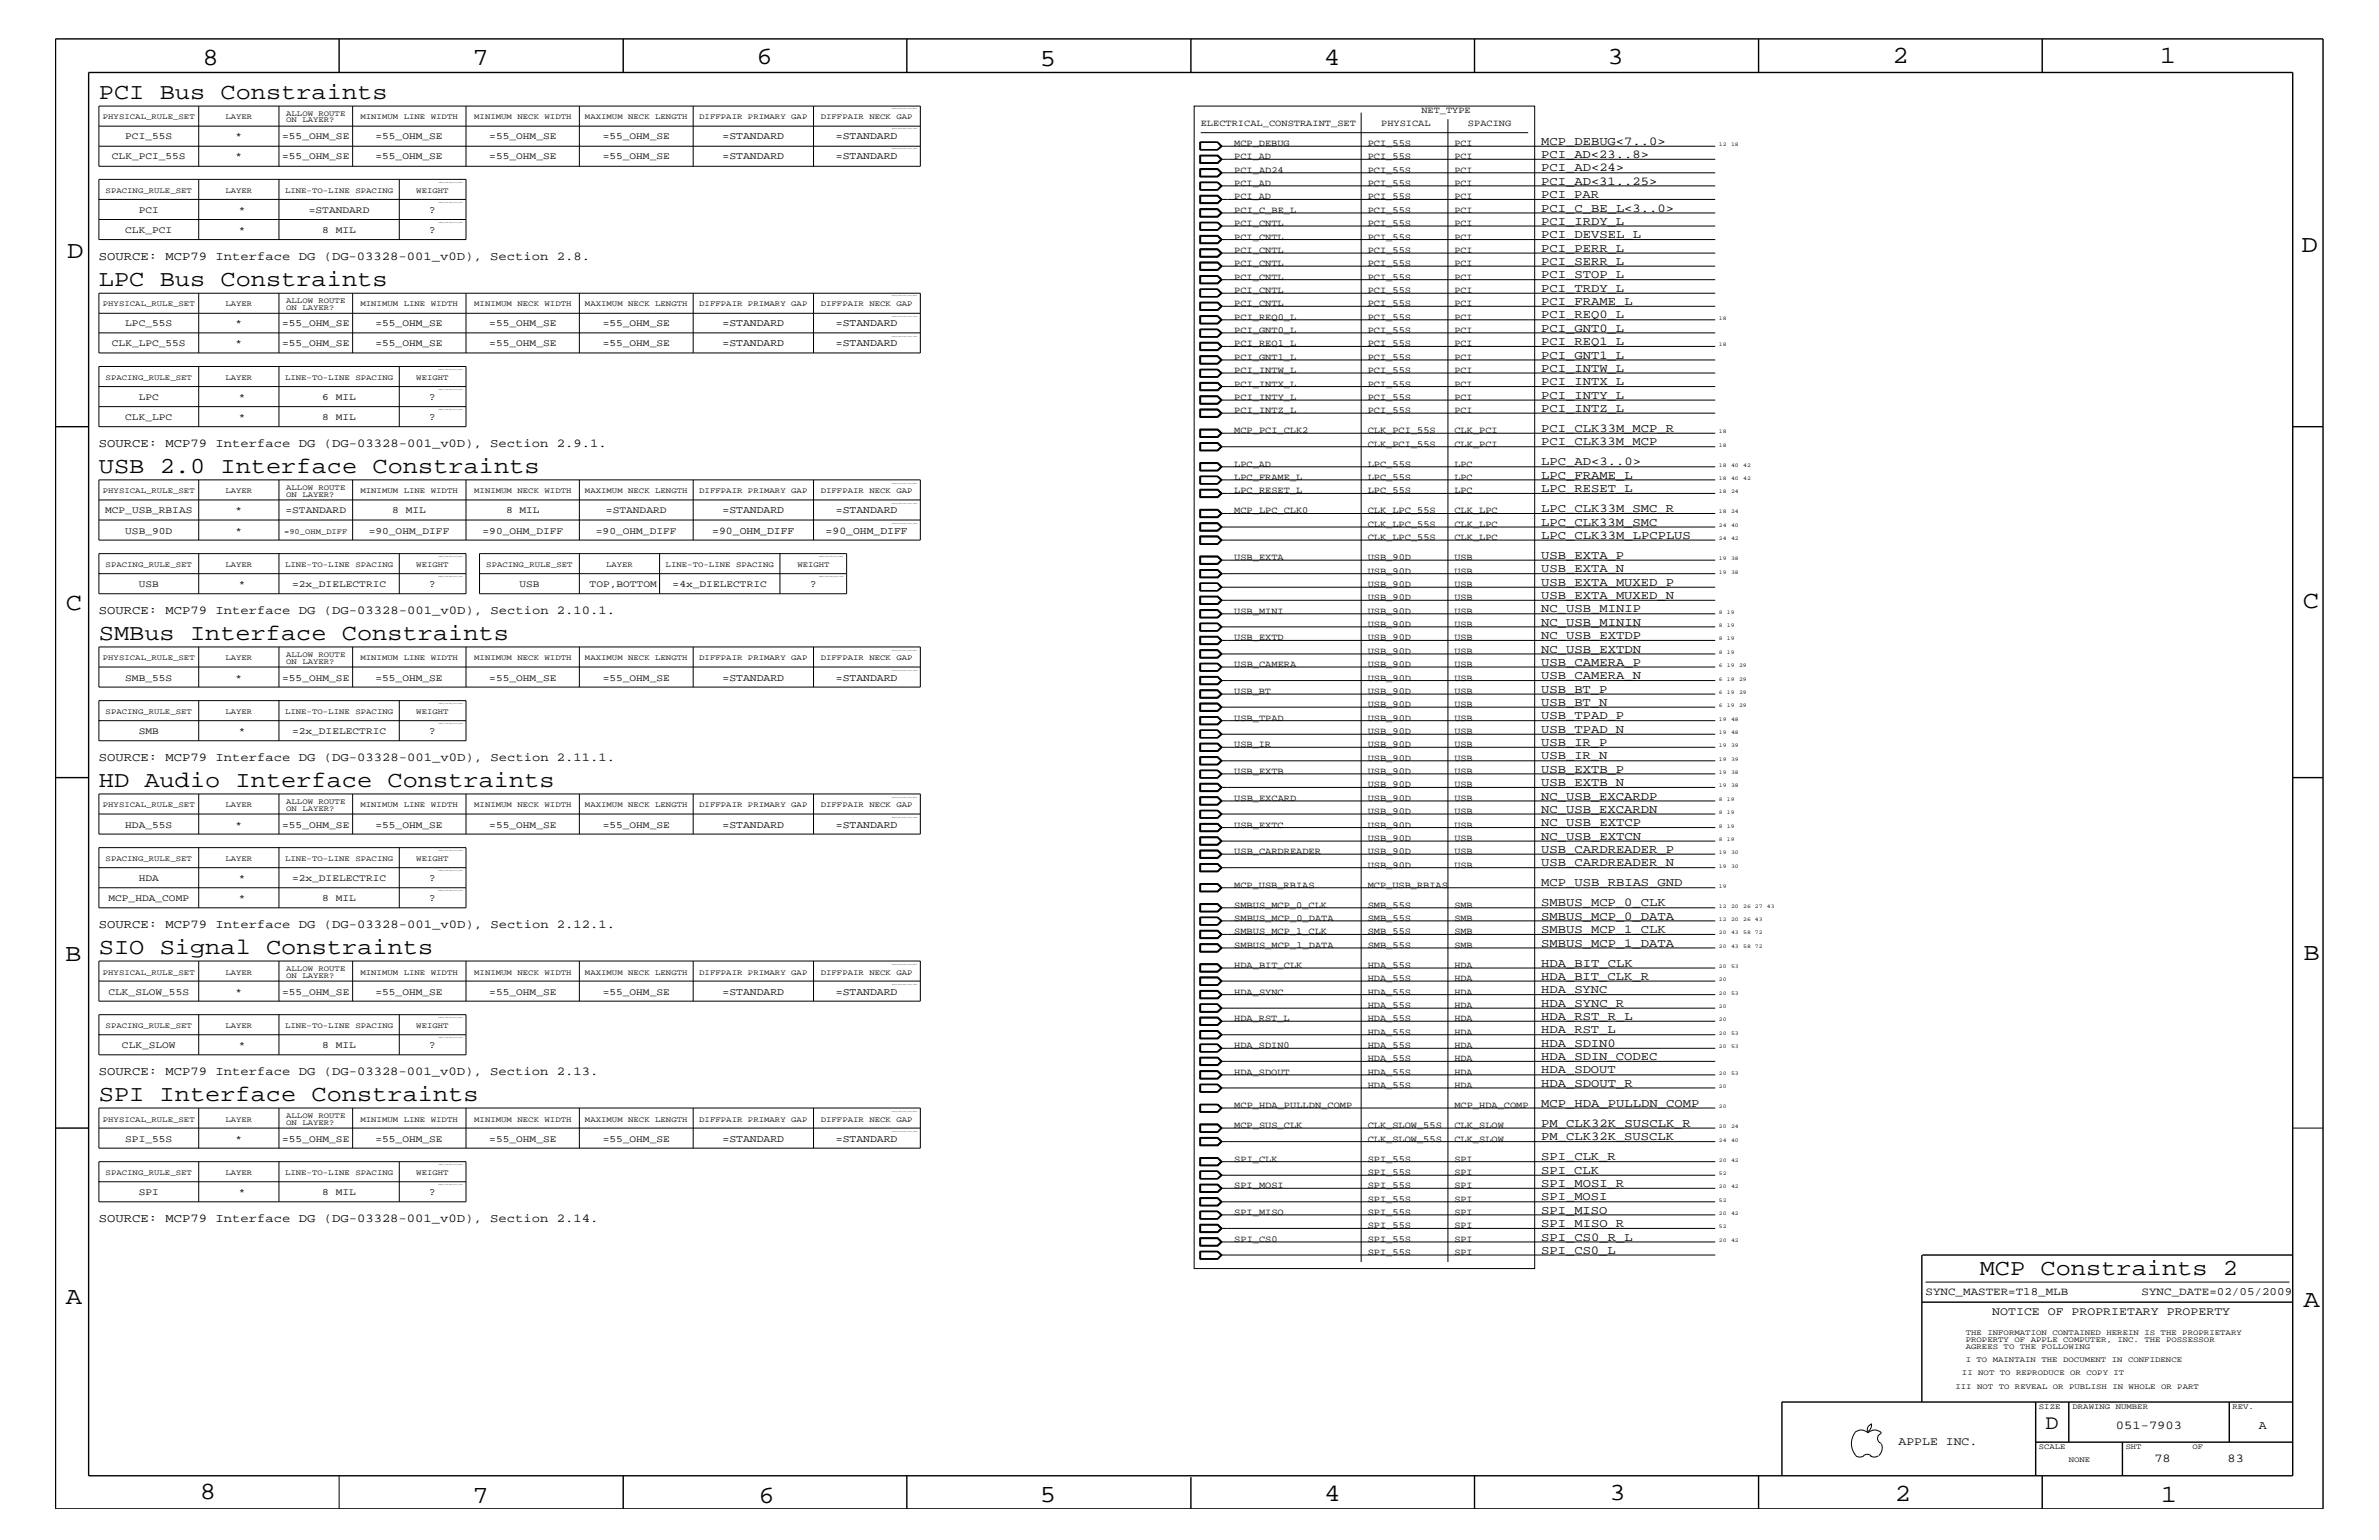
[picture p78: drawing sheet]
<svg xmlns="http://www.w3.org/2000/svg" width="432mm" height="279mm" viewBox="0 0 432 279" stroke-linecap="round" stroke-linejoin="round" font-family="sans-serif">
<defs><g id="words">
<g font-size="4.5">
<text x="36.7" y="11.7">8</text>
<text x="85.8" y="11.7">7</text>
<text x="137.3" y="11.5">6</text>
<text x="240.3" y="11.7">4</text>
<text x="291.8" y="11.5">3</text>
<text x="343.5" y="11.5">2</text>
<text x="392" y="11.5">1</text>
<text x="188.7" y="12.1">5</text>
<text x="12.2" y="46.8">D</text>
<text x="417.7" y="45.7">D</text>
<text x="11.9" y="110.6">C</text>
<text x="418" y="110.3">C</text>
<text x="11.9" y="174.3">B</text>
<text x="418.1" y="174.2">B</text>
<text x="11.9" y="236.7">A</text>
<text x="418.1" y="237.1">A</text>
<text x="36.2" y="271.9">8</text>
<text x="85.8" y="272.7">7</text>
<text x="137.7" y="272.7">6</text>
<text x="188.7" y="272.5">5</text>
<text x="240.4" y="272.3">4</text>
<text x="292.1" y="272.2">3</text>
<text x="343.9" y="272.3">2</text>
<text x="392.2" y="272.6">1</text>
</g>
<g font-size="4.1">
<text x="17.9" y="18">PCI Bus Constraints</text>
<text x="17.9" y="51.9">LPC Bus Constraints</text>
<text x="17.9" y="85.9">USB 2.0 Interface Constraints</text>
<text x="17.9" y="116.2">SMBus Interface Constraints</text>
<text x="17.9" y="142.9">HD Audio Interface Constraints</text>
<text x="17.9" y="173.2">SIO Signal Constraints</text>
<text x="17.9" y="199.8">SPI Interface Constraints</text>
<text x="359.3" y="231.3">MCP Constraints 2</text>
</g>
<text font-size="3.7" x="371.3" y="259.3">D</text>
<g font-size="2.2">
<text x="279.7" y="28.6">PCI_AD&lt;23..8&gt;</text>
<text x="279.7" y="26.3">MCP_DEBUG&lt;7..0&gt;</text>
<text x="279.7" y="33.6">PCI_AD&lt;31..25&gt;</text>
<text x="279.7" y="35.9">PCI_PAR</text>
<text x="279.7" y="31.1">PCI_AD&lt;24&gt;</text>
<text x="279.7" y="40.8">PCI_IRDY_L</text>
<text x="279.7" y="38.4">PCI_C_BE_L&lt;3..0&gt;</text>
<text x="17.9" y="47.1">SOURCE: MCP79 Interface DG (DG-03328-001_v0D), Section 2.8.</text>
<text x="279.7" y="43.2">PCI_DEVSEL_L</text>
<text x="279.7" y="45.7">PCI_PERR_L</text>
<text x="279.7" y="52.9">PCI_TRDY_L</text>
<text x="279.7" y="48">PCI_SERR_L</text>
<text x="279.7" y="50.5">PCI_STOP_L</text>
<text x="279.7" y="55.3">PCI_FRAME_L</text>
<text x="279.7" y="57.8">PCI_REQ0_L</text>
<text x="279.7" y="65.1">PCI_GNT1_L</text>
<text x="279.7" y="60.2">PCI_GNT0_L</text>
<text x="279.7" y="62.6">PCI_REQ1_L</text>
<text x="279.7" y="67.5">PCI_INTW_L</text>
<text x="279.7" y="69.9">PCI_INTX_L</text>
<text x="279.7" y="72.3">PCI_INTY_L</text>
<text x="279.7" y="74.7">PCI_INTZ_L</text>
<text x="17.9" y="81.1">SOURCE: MCP79 Interface DG (DG-03328-001_v0D), Section 2.9.1.</text>
<text x="279.7" y="78.3">PCI_CLK33M_MCP_R</text>
<text x="279.7" y="80.8">PCI_CLK33M_MCP</text>
<text x="279.7" y="89.3">LPC_RESET_L</text>
<text x="279.7" y="84.4">LPC_AD&lt;3..0&gt;</text>
<text x="279.7" y="86.9">LPC_FRAME_L</text>
<text x="279.7" y="95.4">LPC_CLK33M_SMC</text>
<text x="279.7" y="92.9">LPC_CLK33M_SMC_R</text>
<text x="279.7" y="97.7">LPC_CLK33M_LPCPLUS</text>
<text x="279.7" y="101.4">USB_EXTA_P</text>
<text x="279.7" y="103.8">USB_EXTA_N</text>
<text x="279.7" y="106.3">USB_EXTA_MUXED_P</text>
<text x="17.9" y="111.4">SOURCE: MCP79 Interface DG (DG-03328-001_v0D), Section 2.10.1.</text>
<text x="279.7" y="108.7">USB_EXTA_MUXED_N</text>
<text x="279.7" y="111.1">NC_USB_MINIP</text>
<text x="279.7" y="113.6">NC_USB_MININ</text>
<text x="279.7" y="118.4">NC_USB_EXTDN</text>
<text x="279.7" y="115.9">NC_USB_EXTDP</text>
<text x="279.7" y="125.7">USB_BT_P</text>
<text x="279.7" y="120.8">USB_CAMERA_P</text>
<text x="279.7" y="123.2">USB_CAMERA_N</text>
<text x="279.7" y="130.5">USB_TPAD_P</text>
<text x="279.7" y="128">USB_BT_N</text>
<text x="279.7" y="137.8">USB_IR_N</text>
<text x="279.7" y="135.3">USB_IR_P</text>
<text x="279.7" y="133">USB_TPAD_N</text>
<text x="17.9" y="138">SOURCE: MCP79 Interface DG (DG-03328-001_v0D), Section 2.11.1.</text>
<text x="279.7" y="140.2">USB_EXTB_P</text>
<text x="279.7" y="142.6">USB_EXTB_N</text>
<text x="279.7" y="147.5">NC_USB_EXCARDN</text>
<text x="279.7" y="145.1">NC_USB_EXCARDP</text>
<text x="279.7" y="149.9">NC_USB_EXTCP</text>
<text x="279.7" y="154.7">USB_CARDREADER_P</text>
<text x="279.7" y="152.3">NC_USB_EXTCN</text>
<text x="279.7" y="160.8">MCP_USB_RBIAS_GND</text>
<text x="279.7" y="157.2">USB_CARDREADER_N</text>
<text x="279.7" y="164.5">SMBUS_MCP_0_CLK</text>
<text x="279.7" y="166.9">SMBUS_MCP_0_DATA</text>
<text x="17.9" y="168.3">SOURCE: MCP79 Interface DG (DG-03328-001_v0D), Section 2.12.1.</text>
<text x="279.7" y="169.3">SMBUS_MCP_1_CLK</text>
<text x="279.7" y="171.7">SMBUS_MCP_1_DATA</text>
<text x="279.7" y="175.4">HDA_BIT_CLK</text>
<text x="279.7" y="177.7">HDA_BIT_CLK_R</text>
<text x="279.7" y="180.2">HDA_SYNC</text>
<text x="279.7" y="182.7">HDA_SYNC_R</text>
<text x="279.7" y="185">HDA_RST_R_L</text>
<text x="279.7" y="187.5">HDA_RST_L</text>
<text x="279.7" y="189.9">HDA_SDIN0</text>
<text x="17.9" y="195">SOURCE: MCP79 Interface DG (DG-03328-001_v0D), Section 2.13.</text>
<text x="279.7" y="192.3">HDA_SDIN_CODEC</text>
<text x="279.7" y="194.8">HDA_SDOUT</text>
<text x="279.7" y="197.2">HDA_SDOUT_R</text>
<text x="279.7" y="200.9">MCP_HDA_PULLDN_COMP</text>
<text x="279.7" y="204.4">PM_CLK32K_SUSCLK_R</text>
<text x="279.7" y="206.9">PM_CLK32K_SUSCLK</text>
<text x="279.7" y="210.5">SPI_CLK_R</text>
<text x="279.7" y="213">SPI_CLK</text>
<text x="279.7" y="215.3">SPI_MOSI_R</text>
<text x="17.9" y="221.7">SOURCE: MCP79 Interface DG (DG-03328-001_v0D), Section 2.14.</text>
<text x="279.7" y="217.8">SPI_MOSI</text>
<text x="279.7" y="220.2">SPI_MISO</text>
<text x="279.7" y="222.6">SPI_MISO_R</text>
<text x="279.7" y="225.1">SPI_CS0_R_L</text>
<text x="279.7" y="227.5">SPI_CS0_L</text>
<text x="384" y="259.3">051-7903</text>
<text x="410" y="259.3">A</text>
<text x="391" y="265.3">78</text>
<text x="404.3" y="265.3">83</text>
</g>
<g font-size="2.1">
<text x="361.6" y="238.6">NOTICE OF PROPRIETARY PROPERTY</text>
<text x="344.6" y="262.2">APPLE INC.</text>
</g>
<g font-size="2">
<text x="349.5" y="235">SYNC_MASTER=T18_MLB</text>
<text x="388.7" y="235">SYNC_DATE=02/05/2009</text>
</g>
<g font-size="1.9">
<text x="131.1" y="28.9">=STANDARD</text>
<text x="131.1" y="25.3">=STANDARD</text>
<text x="151.7" y="28.9">=STANDARD</text>
<text x="151.7" y="25.3">=STANDARD</text>
<text x="77.9" y="38.6">?</text>
<text x="77.9" y="42.3">?</text>
<text x="131.1" y="59.2">=STANDARD</text>
<text x="151.7" y="59.2">=STANDARD</text>
<text x="131.1" y="62.9">=STANDARD</text>
<text x="151.7" y="62.9">=STANDARD</text>
<text x="77.9" y="72.6">?</text>
<text x="77.9" y="76.2">?</text>
<text x="131.1" y="93.2">=STANDARD</text>
<text x="151.7" y="93.2">=STANDARD</text>
<text x="129.3" y="96.8">=90_OHM_DIFF</text>
<text x="149.9" y="96.8">=90_OHM_DIFF</text>
<text x="77.9" y="106.5">?</text>
<text x="147.1" y="106.5">?</text>
<text x="131.1" y="123.5">=STANDARD</text>
<text x="151.7" y="123.5">=STANDARD</text>
<text x="77.9" y="133.2">?</text>
<text x="131.1" y="150.1">=STANDARD</text>
<text x="151.7" y="150.1">=STANDARD</text>
<text x="77.9" y="159.9">?</text>
<text x="77.9" y="163.5">?</text>
<text x="131.1" y="180.5">=STANDARD</text>
<text x="151.7" y="180.5">=STANDARD</text>
<text x="77.9" y="190.2">?</text>
<text x="131.1" y="207.1">=STANDARD</text>
<text x="151.7" y="207.1">=STANDARD</text>
<text x="77.9" y="216.9">?</text>
</g>
<g font-size="1.8">
<text x="20.3" y="28.9">CLK_PCI_55S</text>
<text x="22.7" y="25.3">PCI_55S</text>
<text x="42.8" y="28.9">*</text>
<text x="42.8" y="25.3">*</text>
<text x="51.2" y="28.9">=55_OHM_SE</text>
<text x="51.2" y="25.3">=55_OHM_SE</text>
<text x="68.2" y="28.9">=55_OHM_SE</text>
<text x="68.2" y="25.3">=55_OHM_SE</text>
<text x="88.8" y="28.9">=55_OHM_SE</text>
<text x="88.8" y="25.3">=55_OHM_SE</text>
<text x="109.4" y="28.9">=55_OHM_SE</text>
<text x="109.4" y="25.3">=55_OHM_SE</text>
<text x="25.2" y="38.6">PCI</text>
<text x="43.3" y="38.6">*</text>
<text x="56" y="38.6">=STANDARD</text>
<text x="22.7" y="42.3">CLK_PCI</text>
<text x="43.3" y="42.3">*</text>
<text x="58.5" y="42.3">8 MIL</text>
<text x="22.7" y="59.2">LPC_55S</text>
<text x="42.8" y="59.2">*</text>
<text x="51.2" y="59.2">=55_OHM_SE</text>
<text x="68.2" y="59.2">=55_OHM_SE</text>
<text x="88.8" y="59.2">=55_OHM_SE</text>
<text x="109.4" y="59.2">=55_OHM_SE</text>
<text x="20.3" y="62.9">CLK_LPC_55S</text>
<text x="42.8" y="62.9">*</text>
<text x="51.2" y="62.9">=55_OHM_SE</text>
<text x="68.2" y="62.9">=55_OHM_SE</text>
<text x="88.8" y="62.9">=55_OHM_SE</text>
<text x="109.4" y="62.9">=55_OHM_SE</text>
<text x="22.7" y="76.2">CLK_LPC</text>
<text x="25.2" y="72.6">LPC</text>
<text x="43.3" y="72.6">*</text>
<text x="43.3" y="76.2">*</text>
<text x="58.5" y="72.6">6 MIL</text>
<text x="58.5" y="76.2">8 MIL</text>
<text x="19.1" y="93.2">MCP_USB_RBIAS</text>
<text x="42.8" y="93.2">*</text>
<text x="51.8" y="93.2">=STANDARD</text>
<text x="71.2" y="93.2">8 MIL</text>
<text x="91.9" y="93.2">8 MIL</text>
<text x="110" y="93.2">=STANDARD</text>
<text x="22.7" y="96.8">USB_90D</text>
<text x="42.8" y="96.8">*</text>
<text x="66.9" y="96.8">=90_OHM_DIFF</text>
<text x="87.6" y="96.8">=90_OHM_DIFF</text>
<text x="108.2" y="96.8">=90_OHM_DIFF</text>
<text x="25.2" y="106.5">USB</text>
<text x="43.3" y="106.5">*</text>
<text x="53" y="106.5">=2x_DIELECTRIC</text>
<text x="94.3" y="106.5">USB</text>
<text x="107" y="106.5">TOP,BOTTOM</text>
<text x="122.1" y="106.5">=4x_DIELECTRIC</text>
<text x="22.7" y="123.5">SMB_55S</text>
<text x="42.8" y="123.5">*</text>
<text x="51.2" y="123.5">=55_OHM_SE</text>
<text x="68.2" y="123.5">=55_OHM_SE</text>
<text x="88.8" y="123.5">=55_OHM_SE</text>
<text x="109.4" y="123.5">=55_OHM_SE</text>
<text x="25.2" y="133.2">SMB</text>
<text x="43.3" y="133.2">*</text>
<text x="53" y="133.2">=2x_DIELECTRIC</text>
<text x="22.7" y="150.1">HDA_55S</text>
<text x="42.8" y="150.1">*</text>
<text x="51.2" y="150.1">=55_OHM_SE</text>
<text x="68.2" y="150.1">=55_OHM_SE</text>
<text x="88.8" y="150.1">=55_OHM_SE</text>
<text x="109.4" y="150.1">=55_OHM_SE</text>
<text x="25.2" y="159.9">HDA</text>
<text x="43.3" y="159.9">*</text>
<text x="53" y="159.9">=2x_DIELECTRIC</text>
<text x="19.7" y="163.5">MCP_HDA_COMP</text>
<text x="43.3" y="163.5">*</text>
<text x="58.5" y="163.5">8 MIL</text>
<text x="19.7" y="180.5">CLK_SLOW_55S</text>
<text x="42.8" y="180.5">*</text>
<text x="51.2" y="180.5">=55_OHM_SE</text>
<text x="68.2" y="180.5">=55_OHM_SE</text>
<text x="88.8" y="180.5">=55_OHM_SE</text>
<text x="109.4" y="180.5">=55_OHM_SE</text>
<text x="22.1" y="190.2">CLK_SLOW</text>
<text x="43.3" y="190.2">*</text>
<text x="58.5" y="190.2">8 MIL</text>
<text x="22.7" y="207.1">SPI_55S</text>
<text x="42.8" y="207.1">*</text>
<text x="51.2" y="207.1">=55_OHM_SE</text>
<text x="68.2" y="207.1">=55_OHM_SE</text>
<text x="88.8" y="207.1">=55_OHM_SE</text>
<text x="109.4" y="207.1">=55_OHM_SE</text>
<text x="25.2" y="216.9">SPI</text>
<text x="43.3" y="216.9">*</text>
<text x="58.5" y="216.9">8 MIL</text>
</g>
<g font-size="1.7">
<text x="217.9" y="22.9">ELECTRICAL_CONSTRAINT_SET</text>
<text x="250.7" y="22.9">PHYSICAL</text>
<text x="258" y="20.4">NET_TYPE</text>
<text x="266.4" y="22.9">SPACING</text>
<text x="224" y="28.9">PCI_AD</text>
<text x="224" y="26.5">MCP_DEBUG</text>
<text x="248.2" y="28.9">PCI_55S</text>
<text x="248.2" y="26.5">PCI_55S</text>
<text x="264" y="28.9">PCI</text>
<text x="264" y="26.5">PCI</text>
<text x="224" y="33.7">PCI_AD</text>
<text x="224" y="31.4">PCI_AD24</text>
<text x="248.2" y="33.7">PCI_55S</text>
<text x="248.2" y="31.4">PCI_55S</text>
<text x="264" y="33.7">PCI</text>
<text x="264" y="31.4">PCI</text>
<text x="224" y="41">PCI_CNTL</text>
<text x="224" y="36.2">PCI_AD</text>
<text x="224" y="38.6">PCI_C_BE_L</text>
<text x="248.2" y="41">PCI_55S</text>
<text x="248.2" y="36.2">PCI_55S</text>
<text x="248.2" y="38.6">PCI_55S</text>
<text x="264" y="41">PCI</text>
<text x="264" y="36.2">PCI</text>
<text x="264" y="38.6">PCI</text>
<text x="224" y="43.5">PCI_CNTL</text>
<text x="224" y="45.9">PCI_CNTL</text>
<text x="248.2" y="43.5">PCI_55S</text>
<text x="248.2" y="45.9">PCI_55S</text>
<text x="264" y="43.5">PCI</text>
<text x="264" y="45.9">PCI</text>
<text x="224" y="53.2">PCI_CNTL</text>
<text x="224" y="48.3">PCI_CNTL</text>
<text x="224" y="50.7">PCI_CNTL</text>
<text x="248.2" y="53.2">PCI_55S</text>
<text x="248.2" y="48.3">PCI_55S</text>
<text x="248.2" y="50.7">PCI_55S</text>
<text x="264" y="53.2">PCI</text>
<text x="264" y="48.3">PCI</text>
<text x="264" y="50.7">PCI</text>
<text x="224" y="55.6">PCI_CNTL</text>
<text x="224" y="58">PCI_REQ0_L</text>
<text x="248.2" y="55.6">PCI_55S</text>
<text x="248.2" y="58">PCI_55S</text>
<text x="264" y="55.6">PCI</text>
<text x="264" y="58">PCI</text>
<text x="224" y="65.3">PCI_GNT1_L</text>
<text x="224" y="60.4">PCI_GNT0_L</text>
<text x="224" y="62.9">PCI_REQ1_L</text>
<text x="248.2" y="65.3">PCI_55S</text>
<text x="248.2" y="60.4">PCI_55S</text>
<text x="248.2" y="62.9">PCI_55S</text>
<text x="264" y="65.3">PCI</text>
<text x="264" y="60.4">PCI</text>
<text x="264" y="62.9">PCI</text>
<text x="224" y="67.7">PCI_INTW_L</text>
<text x="224" y="70.1">PCI_INTX_L</text>
<text x="248.2" y="67.7">PCI_55S</text>
<text x="248.2" y="70.1">PCI_55S</text>
<text x="264" y="67.7">PCI</text>
<text x="264" y="70.1">PCI</text>
<text x="224" y="72.6">PCI_INTY_L</text>
<text x="224" y="75">PCI_INTZ_L</text>
<text x="248.2" y="72.6">PCI_55S</text>
<text x="248.2" y="75">PCI_55S</text>
<text x="264" y="72.6">PCI</text>
<text x="264" y="75">PCI</text>
<text x="224" y="78.6">MCP_PCI_CLK2</text>
<text x="248.2" y="78.6">CLK_PCI_55S</text>
<text x="248.2" y="81.1">CLK_PCI_55S</text>
<text x="264" y="81.1">CLK_PCI</text>
<text x="264" y="78.6">CLK_PCI</text>
<text x="224" y="89.5">LPC_RESET_L</text>
<text x="224" y="84.7">LPC_AD</text>
<text x="224" y="87.1">LPC_FRAME_L</text>
<text x="248.2" y="89.5">LPC_55S</text>
<text x="248.2" y="84.7">LPC_55S</text>
<text x="248.2" y="87.1">LPC_55S</text>
<text x="264" y="89.5">LPC</text>
<text x="264" y="84.7">LPC</text>
<text x="264" y="87.1">LPC</text>
<text x="224" y="93.2">MCP_LPC_CLK0</text>
<text x="248.2" y="95.6">CLK_LPC_55S</text>
<text x="248.2" y="93.2">CLK_LPC_55S</text>
<text x="264" y="95.6">CLK_LPC</text>
<text x="264" y="93.2">CLK_LPC</text>
<text x="224" y="101.6">USB_EXTA</text>
<text x="248.2" y="98">CLK_LPC_55S</text>
<text x="248.2" y="101.6">USB_90D</text>
<text x="264" y="101.6">USB</text>
<text x="264" y="98">CLK_LPC</text>
<text x="248.2" y="104.1">USB_90D</text>
<text x="248.2" y="106.5">USB_90D</text>
<text x="264" y="104.1">USB</text>
<text x="264" y="106.5">USB</text>
<text x="224" y="111.4">USB_MINI</text>
<text x="248.2" y="108.9">USB_90D</text>
<text x="248.2" y="111.4">USB_90D</text>
<text x="248.2" y="113.7">USB_90D</text>
<text x="264" y="108.9">USB</text>
<text x="264" y="111.4">USB</text>
<text x="264" y="113.7">USB</text>
<text x="224" y="116.2">USB_EXTD</text>
<text x="248.2" y="118.6">USB_90D</text>
<text x="248.2" y="116.2">USB_90D</text>
<text x="264" y="118.6">USB</text>
<text x="264" y="116.2">USB</text>
<text x="224" y="125.9">USB_BT</text>
<text x="224" y="121">USB_CAMERA</text>
<text x="248.2" y="125.9">USB_90D</text>
<text x="248.2" y="121">USB_90D</text>
<text x="248.2" y="123.5">USB_90D</text>
<text x="264" y="125.9">USB</text>
<text x="264" y="121">USB</text>
<text x="264" y="123.5">USB</text>
<text x="224" y="130.8">USB_TPAD</text>
<text x="248.2" y="130.8">USB_90D</text>
<text x="248.2" y="128.3">USB_90D</text>
<text x="264" y="130.8">USB</text>
<text x="264" y="128.3">USB</text>
<text x="224" y="135.6">USB_IR</text>
<text x="248.2" y="135.6">USB_90D</text>
<text x="248.2" y="133.2">USB_90D</text>
<text x="264" y="135.6">USB</text>
<text x="264" y="133.2">USB</text>
<text x="224" y="140.4">USB_EXTB</text>
<text x="248.2" y="138">USB_90D</text>
<text x="248.2" y="140.4">USB_90D</text>
<text x="248.2" y="142.9">USB_90D</text>
<text x="264" y="138">USB</text>
<text x="264" y="140.4">USB</text>
<text x="264" y="142.9">USB</text>
<text x="224" y="145.3">USB_EXCARD</text>
<text x="248.2" y="147.7">USB_90D</text>
<text x="248.2" y="145.3">USB_90D</text>
<text x="264" y="147.7">USB</text>
<text x="264" y="145.3">USB</text>
<text x="224" y="155">USB_CARDREADER</text>
<text x="224" y="150.1">USB_EXTC</text>
<text x="248.2" y="155">USB_90D</text>
<text x="248.2" y="150.1">USB_90D</text>
<text x="248.2" y="152.6">USB_90D</text>
<text x="264" y="155">USB</text>
<text x="264" y="150.1">USB</text>
<text x="264" y="152.6">USB</text>
<text x="224" y="161.1">MCP_USB_RBIAS</text>
<text x="248.2" y="161.1">MCP_USB_RBIAS</text>
<text x="248.2" y="157.4">USB_90D</text>
<text x="264" y="157.4">USB</text>
<text x="224" y="164.7">SMBUS_MCP_0_CLK</text>
<text x="224" y="167.1">SMBUS_MCP_0_DATA</text>
<text x="248.2" y="164.7">SMB_55S</text>
<text x="248.2" y="167.1">SMB_55S</text>
<text x="264" y="164.7">SMB</text>
<text x="264" y="167.1">SMB</text>
<text x="224" y="169.5">SMBUS_MCP_1_CLK</text>
<text x="224" y="172">SMBUS_MCP_1_DATA</text>
<text x="248.2" y="169.5">SMB_55S</text>
<text x="248.2" y="172">SMB_55S</text>
<text x="264" y="169.5">SMB</text>
<text x="264" y="172">SMB</text>
<text x="224" y="175.6">HDA_BIT_CLK</text>
<text x="248.2" y="175.6">HDA_55S</text>
<text x="248.2" y="178">HDA_55S</text>
<text x="264" y="175.6">HDA</text>
<text x="264" y="178">HDA</text>
<text x="224" y="180.5">HDA_SYNC</text>
<text x="224" y="185.3">HDA_RST_L</text>
<text x="248.2" y="180.5">HDA_55S</text>
<text x="248.2" y="182.9">HDA_55S</text>
<text x="248.2" y="185.3">HDA_55S</text>
<text x="264" y="180.5">HDA</text>
<text x="264" y="182.9">HDA</text>
<text x="264" y="185.3">HDA</text>
<text x="224" y="190.2">HDA_SDIN0</text>
<text x="248.2" y="187.7">HDA_55S</text>
<text x="248.2" y="190.2">HDA_55S</text>
<text x="264" y="187.7">HDA</text>
<text x="264" y="190.2">HDA</text>
<text x="224" y="195">HDA_SDOUT</text>
<text x="248.2" y="192.6">HDA_55S</text>
<text x="248.2" y="195">HDA_55S</text>
<text x="248.2" y="197.4">HDA_55S</text>
<text x="264" y="192.6">HDA</text>
<text x="264" y="195">HDA</text>
<text x="264" y="197.4">HDA</text>
<text x="224" y="201">MCP_HDA_PULLDN_COMP</text>
<text x="264" y="201">MCP_HDA_COMP</text>
<text x="224" y="204.7">MCP_SUS_CLK</text>
<text x="248.2" y="204.7">CLK_SLOW_55S</text>
<text x="248.2" y="207.1">CLK_SLOW_55S</text>
<text x="264" y="204.7">CLK_SLOW</text>
<text x="264" y="207.1">CLK_SLOW</text>
<text x="224" y="210.8">SPI_CLK</text>
<text x="224" y="215.6">SPI_MOSI</text>
<text x="248.2" y="213.2">SPI_55S</text>
<text x="248.2" y="215.6">SPI_55S</text>
<text x="248.2" y="210.8">SPI_55S</text>
<text x="264" y="210.8">SPI</text>
<text x="264" y="213.2">SPI</text>
<text x="264" y="215.6">SPI</text>
<text x="224" y="220.4">SPI_MISO</text>
<text x="248.2" y="218">SPI_55S</text>
<text x="248.2" y="220.4">SPI_55S</text>
<text x="264" y="218">SPI</text>
<text x="264" y="220.4">SPI</text>
<text x="224" y="225.3">SPI_CS0</text>
<text x="248.2" y="222.9">SPI_55S</text>
<text x="248.2" y="225.3">SPI_55S</text>
<text x="248.2" y="227.7">SPI_55S</text>
<text x="264" y="222.9">SPI</text>
<text x="264" y="225.3">SPI</text>
<text x="264" y="227.7">SPI</text>
</g>
<g font-size="1.4">
<text x="18.7" y="21.6">PHYSICAL_RULE_SET</text>
<text x="40.9" y="21.6">LAYER</text>
<text x="51.9" y="21">ALLOW ROUTE</text>
<text x="51.9" y="22.2">ON LAYER?</text>
<text x="65.4" y="21.6">MINIMUM LINE WIDTH</text>
<text x="86.1" y="21.6">MINIMUM NECK WIDTH</text>
<text x="106.2" y="21.6">MAXIMUM NECK LENGTH</text>
<text x="126.9" y="21.6">DIFFPAIR PRIMARY GAP</text>
<text x="149" y="21.6">DIFFPAIR NECK GAP</text>
<text x="19.2" y="35">SPACING_RULE_SET</text>
<text x="40.9" y="35">LAYER</text>
<text x="51.7" y="35">LINE-TO-LINE SPACING</text>
<text x="75.6" y="35">WEIGHT</text>
<text x="18.7" y="55.6">PHYSICAL_RULE_SET</text>
<text x="40.9" y="55.6">LAYER</text>
<text x="51.9" y="55">ALLOW ROUTE</text>
<text x="51.9" y="56.2">ON LAYER?</text>
<text x="65.4" y="55.6">MINIMUM LINE WIDTH</text>
<text x="86.1" y="55.6">MINIMUM NECK WIDTH</text>
<text x="106.2" y="55.6">MAXIMUM NECK LENGTH</text>
<text x="126.9" y="55.6">DIFFPAIR PRIMARY GAP</text>
<text x="149" y="55.6">DIFFPAIR NECK GAP</text>
<text x="19.2" y="68.9">SPACING_RULE_SET</text>
<text x="40.9" y="68.9">LAYER</text>
<text x="51.7" y="68.9">LINE-TO-LINE SPACING</text>
<text x="75.6" y="68.9">WEIGHT</text>
<text x="18.7" y="89.5">PHYSICAL_RULE_SET</text>
<text x="40.9" y="89.5">LAYER</text>
<text x="51.9" y="88.9">ALLOW ROUTE</text>
<text x="65.4" y="89.5">MINIMUM LINE WIDTH</text>
<text x="86.1" y="89.5">MINIMUM NECK WIDTH</text>
<text x="106.2" y="89.5">MAXIMUM NECK LENGTH</text>
<text x="126.9" y="89.5">DIFFPAIR PRIMARY GAP</text>
<text x="149" y="89.5">DIFFPAIR NECK GAP</text>
<text x="51.9" y="90.1">ON LAYER?</text>
<text x="51.6" y="96.8">=90_OHM_DIFF</text>
<text x="19.2" y="102.9">SPACING_RULE_SET</text>
<text x="40.9" y="102.9">LAYER</text>
<text x="51.7" y="102.9">LINE-TO-LINE SPACING</text>
<text x="75.6" y="102.9">WEIGHT</text>
<text x="88.3" y="102.9">SPACING_RULE_SET</text>
<text x="110" y="102.9">LAYER</text>
<text x="120.8" y="102.9">LINE-TO-LINE SPACING</text>
<text x="144.7" y="102.9">WEIGHT</text>
<text x="18.7" y="119.8">PHYSICAL_RULE_SET</text>
<text x="40.9" y="119.8">LAYER</text>
<text x="51.9" y="119.2">ALLOW ROUTE</text>
<text x="65.4" y="119.8">MINIMUM LINE WIDTH</text>
<text x="86.1" y="119.8">MINIMUM NECK WIDTH</text>
<text x="106.2" y="119.8">MAXIMUM NECK LENGTH</text>
<text x="126.9" y="119.8">DIFFPAIR PRIMARY GAP</text>
<text x="149" y="119.8">DIFFPAIR NECK GAP</text>
<text x="51.9" y="120.4">ON LAYER?</text>
<text x="19.2" y="129.6">SPACING_RULE_SET</text>
<text x="40.9" y="129.6">LAYER</text>
<text x="51.7" y="129.6">LINE-TO-LINE SPACING</text>
<text x="75.6" y="129.6">WEIGHT</text>
<text x="18.7" y="146.5">PHYSICAL_RULE_SET</text>
<text x="40.9" y="146.5">LAYER</text>
<text x="51.9" y="145.9">ALLOW ROUTE</text>
<text x="51.9" y="147.1">ON LAYER?</text>
<text x="65.4" y="146.5">MINIMUM LINE WIDTH</text>
<text x="86.1" y="146.5">MINIMUM NECK WIDTH</text>
<text x="106.2" y="146.5">MAXIMUM NECK LENGTH</text>
<text x="126.9" y="146.5">DIFFPAIR PRIMARY GAP</text>
<text x="149" y="146.5">DIFFPAIR NECK GAP</text>
<text x="19.2" y="156.2">SPACING_RULE_SET</text>
<text x="40.9" y="156.2">LAYER</text>
<text x="51.7" y="156.2">LINE-TO-LINE SPACING</text>
<text x="75.6" y="156.2">WEIGHT</text>
<text x="18.7" y="176.8">PHYSICAL_RULE_SET</text>
<text x="40.9" y="176.8">LAYER</text>
<text x="51.9" y="176.2">ALLOW ROUTE</text>
<text x="51.9" y="177.4">ON LAYER?</text>
<text x="65.4" y="176.8">MINIMUM LINE WIDTH</text>
<text x="86.1" y="176.8">MINIMUM NECK WIDTH</text>
<text x="106.2" y="176.8">MAXIMUM NECK LENGTH</text>
<text x="126.9" y="176.8">DIFFPAIR PRIMARY GAP</text>
<text x="149" y="176.8">DIFFPAIR NECK GAP</text>
<text x="19.2" y="186.5">SPACING_RULE_SET</text>
<text x="40.9" y="186.5">LAYER</text>
<text x="51.7" y="186.5">LINE-TO-LINE SPACING</text>
<text x="75.6" y="186.5">WEIGHT</text>
<text x="18.7" y="203.5">PHYSICAL_RULE_SET</text>
<text x="40.9" y="203.5">LAYER</text>
<text x="51.9" y="202.9">ALLOW ROUTE</text>
<text x="65.4" y="203.5">MINIMUM LINE WIDTH</text>
<text x="86.1" y="203.5">MINIMUM NECK WIDTH</text>
<text x="106.2" y="203.5">MAXIMUM NECK LENGTH</text>
<text x="126.9" y="203.5">DIFFPAIR PRIMARY GAP</text>
<text x="149" y="203.5">DIFFPAIR NECK GAP</text>
<text x="51.9" y="204.1">ON LAYER?</text>
<text x="19.2" y="213.2">SPACING_RULE_SET</text>
<text x="40.9" y="213.2">LAYER</text>
<text x="51.7" y="213.2">LINE-TO-LINE SPACING</text>
<text x="75.6" y="213.2">WEIGHT</text>
<text x="356.8" y="242.3">THE INFORMATION CONTAINED HEREIN IS THE PROPRIETARY</text>
<text x="356.8" y="243.5">PROPERTY OF APPLE COMPUTER, INC. THE POSSESSOR</text>
<text x="356.8" y="244.7">AGREES TO THE FOLLOWING</text>
<text x="354.9" y="252">III NOT TO REVEAL OR PUBLISH IN WHOLE OR PART</text>
<text x="356.1" y="249.5">II NOT TO REPRODUCE OR COPY IT</text>
<text x="356.8" y="247.1">I TO MAINTAIN THE DOCUMENT IN CONFIDENCE</text>
<text x="370.1" y="255.6">SIZE</text>
<text x="376.2" y="255.6">DRAWING NUMBER</text>
<text x="405.2" y="255.6">REV.</text>
<text x="370.1" y="262.9">SCALE</text>
<text x="385.8" y="262.9">SHT</text>
<text x="397.9" y="262.9">OF</text>
<text x="375.5" y="265.3">NONE</text>
</g>
<g font-size="1">
<text x="312" y="26.5">12</text>
<text x="314.2" y="26.5">18</text>
<text x="312" y="58">18</text>
<text x="312" y="62.9">18</text>
<text x="312" y="78.6">18</text>
<text x="312" y="81.1">18</text>
<text x="312" y="89.5">18</text>
<text x="312" y="84.7">18</text>
<text x="312" y="87.1">18</text>
<text x="314.2" y="89.5">24</text>
<text x="314.2" y="84.7">40</text>
<text x="314.2" y="87.1">40</text>
<text x="316.4" y="84.7">42</text>
<text x="316.4" y="87.1">42</text>
<text x="312" y="95.6">24</text>
<text x="312" y="93.2">18</text>
<text x="314.2" y="95.6">40</text>
<text x="314.2" y="93.2">24</text>
<text x="312" y="98">24</text>
<text x="312" y="101.6">19</text>
<text x="314.2" y="98">42</text>
<text x="314.2" y="101.6">38</text>
<text x="312" y="104.1">19</text>
<text x="314.2" y="104.1">38</text>
<text x="312" y="111.4">8</text>
<text x="312" y="113.7">8</text>
<text x="313.4" y="111.4">19</text>
<text x="313.4" y="113.7">19</text>
<text x="312" y="118.6">8</text>
<text x="312" y="116.2">8</text>
<text x="313.4" y="118.6">19</text>
<text x="313.4" y="116.2">19</text>
<text x="312" y="125.9">6</text>
<text x="312" y="121">6</text>
<text x="312" y="123.5">6</text>
<text x="313.4" y="125.9">19</text>
<text x="313.4" y="121">19</text>
<text x="313.4" y="123.5">19</text>
<text x="315.6" y="125.9">29</text>
<text x="315.6" y="121">29</text>
<text x="315.6" y="123.5">29</text>
<text x="312" y="130.8">19</text>
<text x="312" y="128.3">6</text>
<text x="313.4" y="128.3">19</text>
<text x="314.2" y="130.8">48</text>
<text x="315.6" y="128.3">29</text>
<text x="312" y="135.6">19</text>
<text x="312" y="133.2">19</text>
<text x="314.2" y="135.6">39</text>
<text x="314.2" y="133.2">48</text>
<text x="312" y="138">19</text>
<text x="312" y="140.4">19</text>
<text x="312" y="142.9">19</text>
<text x="314.2" y="138">39</text>
<text x="314.2" y="140.4">38</text>
<text x="314.2" y="142.9">38</text>
<text x="312" y="147.7">8</text>
<text x="312" y="145.3">8</text>
<text x="313.4" y="147.7">19</text>
<text x="313.4" y="145.3">19</text>
<text x="312" y="155">19</text>
<text x="312" y="150.1">8</text>
<text x="312" y="152.6">8</text>
<text x="313.4" y="150.1">19</text>
<text x="313.4" y="152.6">19</text>
<text x="314.2" y="155">30</text>
<text x="312" y="161.1">19</text>
<text x="312" y="157.4">19</text>
<text x="314.2" y="157.4">30</text>
<text x="312" y="164.7">12</text>
<text x="312" y="167.1">12</text>
<text x="314.2" y="164.7">20</text>
<text x="314.2" y="167.1">20</text>
<text x="316.4" y="164.7">26 27</text>
<text x="316.4" y="167.1">26 43</text>
<text x="320.7" y="164.7">43</text>
<text x="312" y="169.5">20</text>
<text x="312" y="172">20</text>
<text x="314.2" y="169.5">43</text>
<text x="314.2" y="172">43</text>
<text x="316.4" y="169.5">58 72</text>
<text x="316.4" y="172">58 72</text>
<text x="312" y="175.6">20</text>
<text x="312" y="178">20</text>
<text x="314.2" y="175.6">53</text>
<text x="312" y="180.5">20</text>
<text x="312" y="182.9">20</text>
<text x="312" y="185.3">20</text>
<text x="314.2" y="180.5">53</text>
<text x="312" y="187.7">20</text>
<text x="312" y="190.2">20</text>
<text x="314.2" y="187.7">53</text>
<text x="314.2" y="190.2">53</text>
<text x="312" y="195">20</text>
<text x="312" y="197.4">20</text>
<text x="314.2" y="195">53</text>
<text x="312" y="201">20</text>
<text x="312" y="204.7">20</text>
<text x="312" y="207.1">24</text>
<text x="314.2" y="204.7">24</text>
<text x="314.2" y="207.1">40</text>
<text x="312" y="210.8">20</text>
<text x="312" y="213.2">52</text>
<text x="312" y="215.6">20</text>
<text x="314.2" y="210.8">42</text>
<text x="314.2" y="215.6">42</text>
<text x="312" y="218">52</text>
<text x="312" y="220.4">20</text>
<text x="314.2" y="220.4">42</text>
<text x="312" y="222.9">52</text>
<text x="312" y="225.3">20</text>
<text x="314.2" y="225.3">42</text>
</g>
<g font-size=".3">
<text x="161.9" y="19.8">TABLE_PHYSICAL_RULE_HEAD</text>
<text x="161.9" y="23.5">TABLE_PHYSICAL_RULE_ITEM</text>
<text x="161.9" y="27.1">TABLE_PHYSICAL_RULE_ITEM</text>
<text x="79.6" y="33.1">TABLE_SPACING_RULE_HEAD</text>
<text x="79.6" y="36.8">TABLE_SPACING_RULE_ITEM</text>
<text x="79.6" y="40.4">TABLE_SPACING_RULE_ITEM</text>
<text x="161.9" y="53.8">TABLE_PHYSICAL_RULE_HEAD</text>
<text x="161.9" y="57.4">TABLE_PHYSICAL_RULE_ITEM</text>
<text x="161.9" y="61.1">TABLE_PHYSICAL_RULE_ITEM</text>
<text x="79.6" y="70.7">TABLE_SPACING_RULE_ITEM</text>
<text x="79.6" y="67.1">TABLE_SPACING_RULE_HEAD</text>
<text x="79.6" y="74.4">TABLE_SPACING_RULE_ITEM</text>
<text x="161.9" y="87.7">TABLE_PHYSICAL_RULE_HEAD</text>
<text x="161.9" y="91.4">TABLE_PHYSICAL_RULE_ITEM</text>
<text x="161.9" y="95">TABLE_PHYSICAL_RULE_ITEM</text>
<text x="79.6" y="101">TABLE_SPACING_RULE_HEAD</text>
<text x="148.7" y="101">TABLE_SPACING_RULE_HEAD</text>
<text x="79.6" y="104.7">TABLE_SPACING_RULE_ITEM</text>
<text x="148.7" y="104.7">TABLE_SPACING_RULE_ITEM</text>
<text x="161.9" y="118.1">TABLE_PHYSICAL_RULE_HEAD</text>
<text x="161.9" y="121.7">TABLE_PHYSICAL_RULE_ITEM</text>
<text x="79.6" y="127.7">TABLE_SPACING_RULE_HEAD</text>
<text x="79.6" y="131.3">TABLE_SPACING_RULE_ITEM</text>
<text x="161.9" y="144.7">TABLE_PHYSICAL_RULE_HEAD</text>
<text x="161.9" y="148.4">TABLE_PHYSICAL_RULE_ITEM</text>
<text x="79.6" y="154.4">TABLE_SPACING_RULE_HEAD</text>
<text x="79.6" y="158">TABLE_SPACING_RULE_ITEM</text>
<text x="79.6" y="161.7">TABLE_SPACING_RULE_ITEM</text>
<text x="161.9" y="175">TABLE_PHYSICAL_RULE_HEAD</text>
<text x="161.9" y="178.7">TABLE_PHYSICAL_RULE_ITEM</text>
<text x="79.6" y="184.7">TABLE_SPACING_RULE_HEAD</text>
<text x="79.6" y="188.3">TABLE_SPACING_RULE_ITEM</text>
<text x="161.9" y="201.7">TABLE_PHYSICAL_RULE_HEAD</text>
<text x="161.9" y="205.3">TABLE_PHYSICAL_RULE_ITEM</text>
<text x="79.6" y="215">TABLE_SPACING_RULE_ITEM</text>
<text x="79.6" y="211.4">TABLE_SPACING_RULE_HEAD</text>
</g>
</g></defs>
<g fill="none" stroke="#000" stroke-width=".18">
<path d="M17.9 19.2h149.1v11h-149.1zM36.1 19.2v11M50.6 19.2v11M64 19.2v11M84.6 19.2v11M105.2 19.2v11M125.8 19.2v11M147.7 19.2v11M216.7 19.2h61.9v211h-61.9zM17.9 36.2v7.3h66.7v-11h-66.7v3.7h66.7M17.9 26.5h149.1M17.9 22.9h149.1"/>
<path d="M17.9 39.8h66.7M36.1 32.5v11M50.6 32.5v11M72.5 32.5v11M217.8 25.8h3.3l.7 .7-.7 .7h-3.3zM217.8 28.1h3.3l.7 .8-.7 .8h-3.3zM217.8 30.6h3.3l.7 .8-.7 .7h-3.3zM217.8 33h3.3l.7 .7-.7 .8h-3.3zM217.8 35.4h3.3l.7 .8-.7 .7h-3.3zM217.8 37.9h3.3l.7 .7-.7 .8h-3.3zM217.8 25.8v1.4M217.8 33v1.5"/>
<path d="M217.8 37.9v1.4h3.2M217.8 38h3.2l.7 .6-.7 .7M217.8 34.4h3.2M217.8 33.1h3.2M217.8 27.1h3.2M217.8 25.9h3.2M217.9 25.9v1.2M217.9 28.3h3.1l.6 .6-.6 .6h-3.1zM217.9 30.8h3.1l.6 .6-.6 .5h-3.1zM217.9 33.1v1.3M217.9 35.6h3.1l.6 .6-.6 .6h-3.1zM217.9 38h3.1l.6 .6-.6 .6h-3.1z"/>
<path d="M217.9 24.1h59.5M221 28.2h-3.2v1.5M221 30.7h-3.2v1.3h3.2M221 35.5h-3.2v1.4h3.2M221 37.9l.7 .7-.7 .7M221 35.5l.7 .7-.7 .7M221 30.7l.7 .7-.7 .6M221 33.1l.7 .6-.7 .7M221 33l.7 .7-.7 .8M221 33.1l.6 .6M221 25.9l.7 .6-.7 .6M221 25.8l.7 .7-.7 .7"/>
<path d="M221 25.9l.6 .6M221 28.2l.7 .7-.7 .7h-3.2M221 28.2l.7 .7-.7 .8M221.6 38.6h89.7M221.6 36.2h89.7M221.6 31.4h89.7M221.6 33.7l-.6 .7M221.6 33.7h89.7M221.6 26.5l-.6 .6M221.6 26.5h89.7M221.6 28.9h89.7M247.1 20.4v208.6"/>
<path d="M262.8 21.6v207.4M17.9 53.2h149.1v10.8h-149.1zM17.9 56.8h149.1M36.1 53.2v10.8M50.6 53.2v10.8M64 53.2v10.8M84.6 53.2v10.8M105.2 53.2v10.8M125.8 53.2v10.8M147.7 53.2v10.8M217.8 40.3h3.3l.7 .7-.7 .8h-3.3zM217.8 42.7h3.3l.7 .8-.7 .7h-3.3z"/>
<path d="M217.8 45.2h3.3l.7 .7-.7 .8h-3.3zM217.8 47.5h3.3l.7 .8-.7 .8h-3.3zM217.8 50h3.3l.7 .7-.7 .8h-3.3zM217.8 52.4h3.3l.7 .8-.7 .7h-3.3zM217.8 54.8h3.3l.7 .8-.7 .7h-3.3zM217.8 57.3h3.3l.7 .7-.7 .8h-3.3zM217.8 59.7h3.3l.7 .7-.7 .8h-3.3zM217.8 40.3v1.5M217.8 45.2v1.4h3.2l.7-.7-.7-.7M217.8 49.1v-1.5h3.2l.7 .7-.7 .8M217.8 52.4v1.5M217.8 59.7v1.5"/>
<path d="M217.8 59.8h3.2M217.8 53.8h3.2M217.8 52.5h3.2M217.8 46.5h3.2M217.8 45.2h3.2l.7 .7-.7 .6M217.8 47.7h3.2M217.8 41.7h3.2M217.8 40.4h3.2M217.9 40.4v1.3M217.9 42.9h3.1l.6 .6-.6 .6h-3.1zM217.9 47.7v1.2h3.1l.6-.6M217.9 50.2h3.1l.6 .5-.6 .6h-3.1z"/>
<path d="M217.9 52.5v1.3M217.9 55h3.1l.6 .6-.6 .6h-3.1zM217.9 57.4h3.1l.6 .6-.6 .6h-3.1zM217.9 59.8v1.3M221 42.8h-3.2v1.3h3.2M221 50.1h-3.2v1.3h3.2M221 54.9h-3.2v1.4M221 57.3h-3.2v1.4h3.2M221 57.3l.7 .7-.7 .7M221 59.8l.7 .6-.7 .7M221 59.7l.7 .7-.7 .8M221 59.8l.6 .6"/>
<path d="M221 54.9l.7 .7-.7 .6h-3.2M221 54.9l.7 .7-.7 .7M221 50.1l.7 .6-.7 .7M221 52.5l.7 .7-.7 .6M221 52.4l.7 .8-.7 .7M221 52.5l.6 .7M221 47.7l.7 .6-.7 .7h-3.2M221 47.7l.6 .6M221 42.8l.7 .7-.7 .6M221 40.4l.7 .6-.7 .7M221 40.3l.7 .7-.7 .8M221 40.4l.6 .6"/>
<path d="M221.6 45.9l-.6-.6h-3.1v1.2M221.6 58h89.7M221.6 55.6h89.7M221.6 50.7h89.7M221.6 53.2l-.6 .6M221.6 53.2h89.7M221.6 45.9l-.6 .6M221.6 45.9h89.7M221.6 48.3h89.7M221.6 43.5h89.7M221.6 41l-.6 .7M221.6 41h89.7"/>
<path d="M17.9 70.1v7.3h66.7v-10.9h-66.7v3.6h66.7M17.9 60.4h149.1M17.9 73.8h66.7M36.1 66.5v10.9M50.6 66.5v10.9M72.5 66.5v10.9M217.8 62.1h3.3l.7 .8-.7 .7h-3.3zM217.8 64.5h3.3l.7 .8-.7 .8h-3.3zM217.8 67h3.3l.7 .7-.7 .7h-3.3zM217.8 69.4h3.3l.7 .7-.7 .8h-3.3zM217.8 71.8h3.3l.7 .8-.7 .7h-3.3zM217.8 74.2h3.3l.7 .8-.7 .7h-3.3z"/>
<path d="M217.8 77.8h3.3l.7 .8-.7 .8h-3.3zM217.8 64.5v1.5h3.2M217.8 67v1.4M217.8 71.8v1.5h3.2l.7-.7-.7-.8M217.8 75.7v-1.4h3.2l.7 .7-.7 .7M217.8 79.4v-1.5h3.2l.7 .7-.7 .8M217.8 74.4h3.2M217.8 78h3.2M217.8 73.2h3.2M217.8 71.9h3.2l.7 .7-.7 .6M217.8 68.4h3.2M217.8 67.1h3.2"/>
<path d="M217.8 64.6h3.2l.7 .7-.7 .7M217.8 61.1h3.2M217.9 62.3h3.1l.6 .6-.6 .5h-3.1zM217.9 64.7h3.1l.6 .6-.6 .6h-3.1zM217.9 67.1v1.3M217.9 69.5h3.1l.6 .6-.6 .6h-3.1zM217.9 74.4v1.2h3.1l.6-.6M217.9 78v1.2h3.1l.6-.6M221 62.2h-3.2v1.3h3.2M221 69.5h-3.2v1.3h3.2M221 74.4l.7 .6-.7 .6h-3.2M221 74.4l.6 .6"/>
<path d="M221 78l.7 .6-.7 .7h-3.2M221 78l.6 .6M221 69.5l.7 .6-.7 .7M221 67.1l.7 .6-.7 .7M221 67l.7 .7-.7 .7M221 67.1l.6 .6M221 62.2l.7 .7-.7 .6M221 64.5l.7 .8-.7 .7M221.6 72.6l-.6-.6h-3.1v1.2M221.6 75h89.7M221.6 78.6h89.7M221.6 72.6l-.6 .6"/>
<path d="M221.6 72.6h89.7M221.6 70.1h89.7M221.6 67.7l-.6 .7M221.6 67.7h89.7M221.6 62.9h89.7M221.6 65.3h89.7M221.6 60.4l-.6 .7M221.6 60.4h89.7M17.9 87.1h149.1v10.9h-149.1zM17.9 90.7h149.1M17.9 94.3h149.1M36.1 87.1v10.9"/>
<path d="M50.6 87.1v10.9M64 87.1v10.9M84.6 87.1v10.9M105.2 87.1v10.9M125.8 87.1v10.9M147.7 87.1v10.9M217.8 80.3h3.3l.7 .8-.7 .7h-3.3zM217.8 83.9h3.3l.7 .8-.7 .8h-3.3zM217.8 86.4h3.3l.7 .7-.7 .7h-3.3zM217.8 88.8h3.3l.7 .7-.7 .8h-3.3zM217.8 92.4h3.3l.7 .8-.7 .7h-3.3zM217.8 94.9h3.3l.7 .7-.7 .8h-3.3z"/>
<path d="M217.8 97.2h3.3l.7 .8-.7 .7h-3.3zM217.8 86.4v1.4M217.8 94.9v1.4h3.2l.7-.7-.7-.7M217.8 98.7v-1.4h3.2l.7 .7-.7 .7M217.8 96.2h3.2M217.8 94.9h3.2l.7 .7-.7 .6M217.8 98.7h3.2M217.8 97.4h3.2M217.8 87.7h3.2M217.8 86.5h3.2M217.9 80.5h3.1l.6 .6-.6 .5h-3.1zM217.9 84.1h3.1l.6 .6-.6 .6h-3.1z"/>
<path d="M217.9 86.5v1.2M217.9 88.9h3.1l.6 .6-.6 .6h-3.1zM217.9 92.6h3.1l.6 .6-.6 .6h-3.1zM217.9 97.4v1.3M221 80.4h-3.2v1.3h3.2M221 84h-3.2v1.4h3.2M221 88.8h-3.2v1.4h3.2M221 92.5h-3.2v1.3h3.2M221 97.4l.7 .6-.7 .7M221 97.4l.6 .6M221 92.5l.7 .7-.7 .6M221 86.5l.7 .6-.7 .6"/>
<path d="M221 86.4l.7 .7-.7 .7M221 86.5l.6 .6M221 88.8l.7 .7-.7 .7M221 80.4l.7 .7-.7 .6M221 84l.7 .7-.7 .7M221.6 95.6l-.6-.6h-3.1v1.2M221.6 95.6l-.6 .6M221.6 95.6h89.7M221.6 98l-.6 .7M221.6 98h89.7M221.6 93.2h89.7M221.6 87.1l-.6 .6"/>
<path d="M221.6 87.1h89.7M221.6 89.5h89.7M221.6 81.1h89.7M221.6 84.7h89.7M17.9 104.1v3.6h66.7v-7.3h-66.7v3.7h66.7M17.9 117.4h149.1v7.3h-149.1zM36.1 100.4v7.3M36.1 117.4v7.3M50.6 100.4v7.3M50.6 117.4v7.3M64 117.4v7.3M72.5 100.4v7.3"/>
<path d="M84.6 117.4v7.3M87 104.1v3.6h66.7v-7.3h-66.7v3.7h66.7M105.2 100.4v7.3M105.2 117.4v7.3M119.7 100.4v7.3M125.8 117.4v7.3M141.6 100.4v7.3M147.7 117.4v7.3M217.8 100.9h3.3l.7 .7-.7 .8h-3.3zM217.8 103.3h3.3l.7 .8-.7 .7h-3.3zM217.8 105.8h3.3l.7 .7-.7 .7h-3.3zM217.8 108.1h3.3l.7 .8-.7 .8h-3.3z"/>
<path d="M217.8 110.6h3.3l.7 .8-.7 .7h-3.3zM217.8 113.1h3.3l.7 .6-.7 .8h-3.3zM217.8 115.4h3.3l.7 .8-.7 .8h-3.3zM217.8 117.9h3.3l.7 .7-.7 .8h-3.3zM217.8 102.4v-1.4h3.2l.7 .6-.7 .8M217.8 105.8v1.4M217.8 113.1v1.4M217.8 117.9v1.4h3.2M217.8 101h3.2M217.8 114.4h3.2M217.8 113.1h3.2M217.8 118h3.2l.7 .6-.7 .7"/>
<path d="M217.8 107.1h3.2M217.8 105.9h3.2M217.9 101v1.2h3.1l.6-.6M217.9 103.5h3.1l.6 .6-.6 .6h-3.1zM217.9 105.9v1.2M217.9 108.3h3.1l.6 .6-.6 .6h-3.1zM217.9 110.8h3.1l.6 .6-.6 .6h-3.1zM217.9 113.1v1.3M217.9 115.6h3.1l.6 .6-.6 .6h-3.1zM217.9 118.1h3.1l.6 .5-.6 .6h-3.1zM221 103.4h-3.2v1.4h3.2M221 108.2h-3.2v1.5"/>
<path d="M221 110.7h-3.2v1.3h3.2M221 115.5h-3.2v1.4h3.2M221 101l.7 .6-.7 .7h-3.2M221 101l.6 .6M221 103.4l.7 .7-.7 .7M221 110.7l.7 .7-.7 .6M221 113.1l.7 .6-.7 .7M221 113.1l.7 .6-.7 .8M221 113.1l.6 .6M221 115.5l.7 .7-.7 .7M221 117.9l.7 .7-.7 .7M221 105.9l.7 .6-.7 .6"/>
<path d="M221 105.8l.7 .7-.7 .7M221 105.9l.6 .6M221 108.2l.7 .7-.7 .7h-3.2M221 108.2l.7 .7-.7 .8M221.6 101.6h89.7M221.6 104.1h89.7M221.6 111.4h89.7M221.6 113.7l-.6 .7M221.6 113.7h89.7M221.6 116.2h89.7M221.6 118.6h89.7M221.6 106.5l-.6 .6"/>
<path d="M221.6 106.5h89.7M221.6 108.9h89.7M17.9 130.8v3.6h66.7v-7.3h-66.7v3.7h66.7M17.9 121h149.1M36.1 127.1v7.3M50.6 127.1v7.3M72.5 127.1v7.3M217.8 120.3h3.3l.7 .7-.7 .8h-3.3zM217.8 122.7h3.3l.7 .8-.7 .7h-3.3zM217.8 125.2h3.3l.7 .7-.7 .8h-3.3zM217.8 127.5h3.3l.7 .8-.7 .8h-3.3zM217.8 130h3.3l.7 .8-.7 .7h-3.3z"/>
<path d="M217.8 132.4h3.3l.7 .8-.7 .7h-3.3zM217.8 134.8h3.3l.7 .8-.7 .7h-3.3zM217.8 137.3h3.3l.7 .7-.7 .8h-3.3zM217.8 139.7h3.3l.7 .7-.7 .8h-3.3zM217.8 120.3v1.5M217.8 125.2v1.4h3.2l.7-.7-.7-.7M217.8 129.1v-1.5h3.2l.7 .7-.7 .8M217.8 132.4v1.5M217.8 139.7v1.5M217.8 121.7h3.2M217.8 120.4h3.2M217.8 126.5h3.2"/>
<path d="M217.8 125.3h3.2l.7 .6-.7 .6M217.8 127.7h3.2M217.8 133.8h3.2M217.8 132.5h3.2M217.8 139.8h3.2M217.9 120.4v1.3M217.9 122.9h3.1l.6 .6-.6 .6h-3.1zM217.9 127.7v1.2h3.1l.6-.6M217.9 130.2h3.1l.6 .6-.6 .5h-3.1zM217.9 132.5v1.3M217.9 135h3.1l.6 .6-.6 .6h-3.1zM217.9 137.4h3.1l.6 .6-.6 .6h-3.1z"/>
<path d="M217.9 139.8v1.3M221 122.8h-3.2v1.3h3.2M221 130.1h-3.2v1.3h3.2M221 134.9h-3.2v1.4M221 137.4h-3.2v1.3h3.2M221 120.4l.7 .6-.7 .7M221 120.3l.7 .7-.7 .8M221 120.4l.6 .6M221 122.8l.7 .7-.7 .6M221 127.7l.7 .6-.7 .7h-3.2M221 127.7l.6 .6M221 130.1l.7 .7-.7 .6"/>
<path d="M221 132.5l.7 .7-.7 .6M221 132.4l.7 .8-.7 .7M221 132.5l.6 .7M221 134.9l.7 .7-.7 .7h-3.2M221 134.9l.7 .7-.7 .7M221 137.4l.7 .6-.7 .7M221 139.8l.7 .6-.7 .7M221 139.7l.7 .7-.7 .8M221 139.8l.6 .6M221.6 125.9l-.6-.6h-3.1v1.2M221.6 121l-.6 .7M221.6 121h89.7"/>
<path d="M221.6 123.5h89.7M221.6 125.9l-.6 .6M221.6 125.9h89.7M221.6 128.3h89.7M221.6 130.8h89.7M221.6 133.2l-.6 .6M221.6 133.2h89.7M221.6 135.6h89.7M221.6 138h89.7M17.9 157.4v7.3h66.7v-10.9h-66.7v3.6h66.7M17.9 147.7h149.1M17.9 144h149.1v7.3h-149.1z"/>
<path d="M36.1 144v7.3M36.1 153.8v10.9M50.6 144v7.3M50.6 153.8v10.9M64 144v7.3M72.5 153.8v10.9M84.6 144v7.3M105.2 144v7.3M125.8 144v7.3M147.7 144v7.3M217.8 142.1h3.3l.7 .8-.7 .7h-3.3zM217.8 144.6h3.3l.7 .7-.7 .8h-3.3z"/>
<path d="M217.8 147h3.3l.7 .7-.7 .7h-3.3zM217.8 149.4h3.3l.7 .7-.7 .8h-3.3zM217.8 151.8h3.3l.7 .8-.7 .8h-3.3zM217.8 154.2h3.3l.7 .8-.7 .7h-3.3zM217.8 156.7h3.3l.7 .7-.7 .8h-3.3zM217.8 144.6v1.4h3.2M217.8 147v1.4M217.8 151.8v1.5h3.2l.7-.7-.7-.8M217.8 155.7v-1.4h3.2l.7 .7-.7 .7M217.8 141.1h3.2M217.8 144.6h3.2l.7 .7-.7 .7M217.8 148.4h3.2"/>
<path d="M217.8 147.1h3.2M217.8 153.2h3.2M217.8 151.9h3.2l.7 .7-.7 .6M217.8 154.4h3.2M217.9 142.3h3.1l.6 .6-.6 .6h-3.1zM217.9 144.7h3.1l.6 .6-.6 .6h-3.1zM217.9 147.1v1.3M217.9 149.5h3.1l.6 .6-.6 .6h-3.1zM217.9 154.4v1.2h3.1l.6-.6M217.9 156.8h3.1l.6 .6-.6 .6h-3.1zM221 142.2h-3.2v1.3h3.2M221 149.5h-3.2v1.3h3.2"/>
<path d="M221 156.7h-3.2v1.4h3.2M221 142.2l.7 .7-.7 .6M221 144.6l.7 .7-.7 .7M221 147.1l.7 .6-.7 .7M221 147l.7 .7-.7 .7M221 147.1l.6 .6M221 149.5l.7 .6-.7 .7M221 154.4l.7 .6-.7 .6h-3.2M221 154.4l.6 .6M221 156.7l.7 .7-.7 .7M221.6 152.6l-.6-.6h-3.1v1.2M221.6 140.4l-.6 .7"/>
<path d="M221.6 140.4h89.7M221.6 142.9h89.7M221.6 145.3h89.7M221.6 147.7l-.6 .7M221.6 147.7h89.7M221.6 150.1h89.7M221.6 152.6l-.6 .6M221.6 152.6h89.7M221.6 155h89.7M221.6 157.4h89.7M17.9 161.1h66.7M17.9 178h149.1"/>
<path d="M17.9 174.4h149.1v7.2h-149.1zM36.1 174.4v7.2M50.6 174.4v7.2M64 174.4v7.2M84.6 174.4v7.2M105.2 174.4v7.2M125.8 174.4v7.2M147.7 174.4v7.2M217.8 174.9h3.3l.7 .7-.7 .8h-3.3zM217.8 160.3h3.3l.7 .8-.7 .7h-3.3zM217.8 163.9h3.3l.7 .8-.7 .8h-3.3zM217.8 166.4h3.3l.7 .7-.7 .7h-3.3z"/>
<path d="M217.8 168.8h3.3l.7 .7-.7 .8h-3.3zM217.8 171.2h3.3l.7 .8-.7 .7h-3.3zM217.8 177.2h3.3l.7 .8-.7 .8h-3.3zM217.8 179.7h3.3l.7 .8-.7 .7h-3.3zM217.8 176.2h3.2M217.8 174.9h3.2l.7 .7-.7 .6M217.8 174.9v1.4h3.2l.7-.7-.7-.7M217.8 166.4v1.4M217.8 171.2v1.5h3.2M217.8 178.8v-1.5h3.2l.7 .7-.7 .8M217.8 178.7h3.2M217.8 177.4h3.2"/>
<path d="M217.8 167.8h3.2M217.8 166.5h3.2M217.8 171.3h3.2l.7 .7-.7 .7M217.9 160.5h3.1l.6 .6-.6 .6h-3.1zM217.9 164.1h3.1l.6 .6-.6 .6h-3.1zM217.9 166.5v1.3M217.9 168.9h3.1l.6 .6-.6 .6h-3.1zM217.9 171.4h3.1l.6 .6-.6 .6h-3.1zM217.9 177.4v1.3M217.9 179.9h3.1l.6 .6-.6 .5h-3.1zM221 160.4h-3.2v1.3h3.2M221 164h-3.2v1.4h3.2"/>
<path d="M221 168.9h-3.2v1.3h3.2M221 179.8h-3.2v1.3h3.2M221 160.4l.7 .7-.7 .6M221 179.8l.7 .7-.7 .6M221 177.4l.7 .6-.7 .7M221 177.4l.6 .6M221 164l.7 .7-.7 .7M221 166.5l.7 .6-.7 .7M221 166.4l.7 .7-.7 .7M221 166.5l.6 .6M221 168.9l.7 .6-.7 .7M221 171.2l.7 .8-.7 .7"/>
<path d="M221.6 175.6l-.6 .6M221.6 175.6l-.6-.6h-3.1v1.2M221.6 175.6h89.7M221.6 161.1h89.7M221.6 178l-.6 .7M221.6 178h89.7M221.6 164.7h89.7M221.6 167.1l-.6 .7M221.6 167.1h89.7M221.6 169.5h89.7M221.6 172h89.7M17.9 187.7v3.7h66.7v-7.3h-66.7v3.6h66.7"/>
<path d="M36.1 184.1v7.3M50.6 184.1v7.3M72.5 184.1v7.3M217.8 182.1h3.3l.7 .8-.7 .8h-3.3zM217.8 184.5h3.3l.7 .8-.7 .7h-3.3zM217.8 187h3.3l.7 .7-.7 .8h-3.3zM217.8 189.4h3.3l.7 .8-.7 .7h-3.3zM217.8 191.8h3.3l.7 .8-.7 .7h-3.3zM217.8 194.3h3.3l.7 .7-.7 .8h-3.3zM217.8 196.7h3.3l.7 .7-.7 .7h-3.3zM217.8 182.1v1.5h3.2l.7-.7-.7-.8M217.8 186v-1.4h3.2l.7 .7-.7 .7"/>
<path d="M217.8 189.4v1.5M217.8 196.7v1.4M217.8 184.7h3.2M217.8 183.5h3.2M217.8 182.2h3.2M217.8 190.8h3.2M217.8 189.5h3.2M217.8 198.1h3.2M217.8 196.8h3.2M217.9 182.2v1.3M217.9 184.7v1.2h3.1l.6-.6M217.9 187.1h3.1l.6 .6-.6 .6h-3.1z"/>
<path d="M217.9 189.5v1.3M217.9 192h3.1l.6 .6-.6 .6h-3.1zM217.9 194.4h3.1l.6 .6-.6 .6h-3.1zM217.9 196.8v1.3M221 187.1h-3.2v1.3h3.2M221 191.9h-3.2v1.3h3.2M221 194.3h-3.2v1.4h3.2M221 184.7l.7 .6-.7 .7h-3.2M221 184.7l.6 .6M221 182.2l.7 .7-.7 .6M221 182.2l.6 .7M221 191.9l.7 .7-.7 .6"/>
<path d="M221 187.1l.7 .6-.7 .7M221 194.3l.7 .7-.7 .7M221 189.5l.7 .7-.7 .6M221 189.4l.7 .8-.7 .7M221 189.5l.6 .7M221 196.8l.7 .6-.7 .7M221 196.7l.7 .7-.7 .7M221 196.8l.6 .6M221.6 185.3h89.7M221.6 180.5h89.7M221.6 182.9l-.6 .6M221.6 182.9h89.7"/>
<path d="M221.6 192.6h89.7M221.6 187.7h89.7M221.6 195h89.7M221.6 190.2l-.6 .6M221.6 190.2h89.7M221.6 197.4l-.6 .7M221.6 197.4h89.7M17.9 214.4v3.6h66.7v-7.2h-66.7v3.6h66.7M17.9 201h149.1v7.3h-149.1zM17.9 204.7h149.1M36.1 201v7.3M36.1 210.8v7.2"/>
<path d="M50.6 201v7.3M50.6 210.8v7.2M64 201v7.3M72.5 210.8v7.2M84.6 201v7.3M105.2 201v7.3M125.8 201v7.3M147.7 201v7.3M217.8 200.3h3.3l.7 .7-.7 .8h-3.3zM217.8 203.9h3.3l.7 .8-.7 .7h-3.3zM217.8 206.4h3.3l.7 .7-.7 .8h-3.3zM217.8 210h3.3l.7 .8-.7 .7h-3.3z"/>
<path d="M217.8 212.5h3.3l.7 .7-.7 .7h-3.3zM217.8 214.8h3.3l.7 .8-.7 .8h-3.3zM217.8 217.3h3.3l.7 .7-.7 .8h-3.3zM217.8 219.7h3.3l.7 .7-.7 .8h-3.3zM217.8 200.3v1.5M217.8 205.4v-1.4h3.2l.7 .7-.7 .7M217.8 212.5v1.4M217.8 219.7v1.5M217.8 201.7h3.2M217.8 200.4h3.2M217.8 205.3h3.2M217.8 204.1h3.2"/>
<path d="M217.8 213.8h3.2M217.8 212.5h3.2M217.8 219.8h3.2M217.9 200.4v1.3M217.9 204.1v1.2M217.9 206.5h3.1l.6 .6-.6 .6h-3.1zM217.9 210.2h3.1l.6 .6-.6 .6h-3.1zM217.9 212.5v1.3M217.9 215h3.1l.6 .6-.6 .6h-3.1zM217.9 217.5h3.1l.6 .5-.6 .6h-3.1zM217.9 219.8v1.3M221 206.4h-3.2v1.4h3.2"/>
<path d="M221 210.1h-3.2v1.3h3.2M221 214.9h-3.2v1.5M221 217.4h-3.2v1.3h3.2M221 200.4l.7 .6-.7 .7M221 200.3l.7 .7-.7 .8M221 200.4l.6 .6M221 204.1l.7 .6-.7 .6M221 204.1l.6 .6M221 206.4l.7 .7-.7 .7M221 210.1l.7 .7-.7 .6M221 212.5l.7 .7-.7 .6M221 212.5l.7 .7-.7 .7"/>
<path d="M221 212.5l.6 .7M221 214.9l.7 .7-.7 .7h-3.2M221 214.9l.7 .7-.7 .8M221 217.4l.7 .6-.7 .7M221 219.8l.7 .6-.7 .7M221 219.7l.7 .7-.7 .8M221 219.8l.6 .6M221.6 201l-.6 .7M221.6 201h89.7M221.6 204.7l-.6 .6M221.6 204.7h89.7M221.6 207.1h89.7"/>
<path d="M221.6 210.8h89.7M221.6 213.2l-.6 .6M221.6 213.2h89.7M221.6 215.6h89.7M221.6 218h89.7M416.1 204.7h5.5M217.8 222.1h3.3l.7 .8-.7 .7h-3.3zM217.8 224.6h3.3l.7 .7-.7 .8h-3.3zM217.8 227h3.3l.7 .7-.7 .8h-3.3zM217.8 224.6v1.4h3.2M217.8 227v1.5M217.8 221.1h3.2"/>
<path d="M217.8 224.6h3.2l.7 .7-.7 .7M217.8 228.4h3.2M217.8 227.1h3.2M217.9 222.3h3.1l.6 .6-.6 .6h-3.1zM217.9 224.7h3.1l.6 .6-.6 .6h-3.1zM217.9 227.1v1.3M221 222.2h-3.2v1.3h3.2M221 222.2l.7 .7-.7 .6M221 224.6l.7 .7-.7 .7M221 227.1l.7 .6-.7 .7M221 227l.7 .7-.7 .8M221 227.1l.6 .6"/>
<path d="M221.6 220.4l-.6 .7M221.6 220.4h89.7M221.6 222.9h89.7M221.6 225.3h89.7M221.6 227.7l-.6 .7M221.6 227.7h89.7M349.5 232.6h66M336.6 260a1.69 1.69 0 0 1 2.4 0 1.72 1.72 0 0 1 2.5 0M339.6 258.3l.1 .1a1.27 1.27 0 0 1-.7 1.3M339.6 258.4a.99 .99 0 0 0-.6 1.4M61.6 267.7v6.1M336.6 260a3.3 3.3 0 0 0 .3 4.1"/>
<path d="M336.9 264.1l.7 .3 .7-.3M338.2 264.1l.7-.3 .7 .3M339.5 264.1l.7 .3 .7-.3M341.5 260.1a.93 .93 0 0 0-.7 .9 .93 .93 0 0 0 .7 .9M341.5 262l.1 .7a1.99 1.99 0 0 1-.6 1.4"/>
</g>
<g fill="none" stroke="#000" stroke-width=".25">
<path d="M10.1 7.1h411.5v266.7h-411.5zM16.1 13.2h400v254.5h-400zM61.6 7.1v6.1M113.1 7.1v6.1M164.6 7.1v6.1M216.2 7.1v6.1M267.6 7.1v6.1M319.2 7.1v6.1M370.7 7.1v6.1M10.1 77.4h6M416.1 77.4h5.5M10.1 141.1h6"/>
<path d="M416.1 141.1h5.5M10.1 204.7h6M348.8 236.2h67.3M348.8 227.7v26.7M348.9 227.7h67.2M369.5 254.4v13.3M375.5 254.4v7.2M404.6 254.4v7.2M416.1 254.4h-92.7v13.3M113.1 267.7v6.1M164.6 267.7v6.1M216.2 268v5.8"/>
<path d="M267.6 267.7v6.1M319.2 267.7v6.1M369.5 261.6h46.6M370.7 267.7v6.1M385.2 261.6v6.1"/>
</g>
<use href="#words"/>
</svg>
